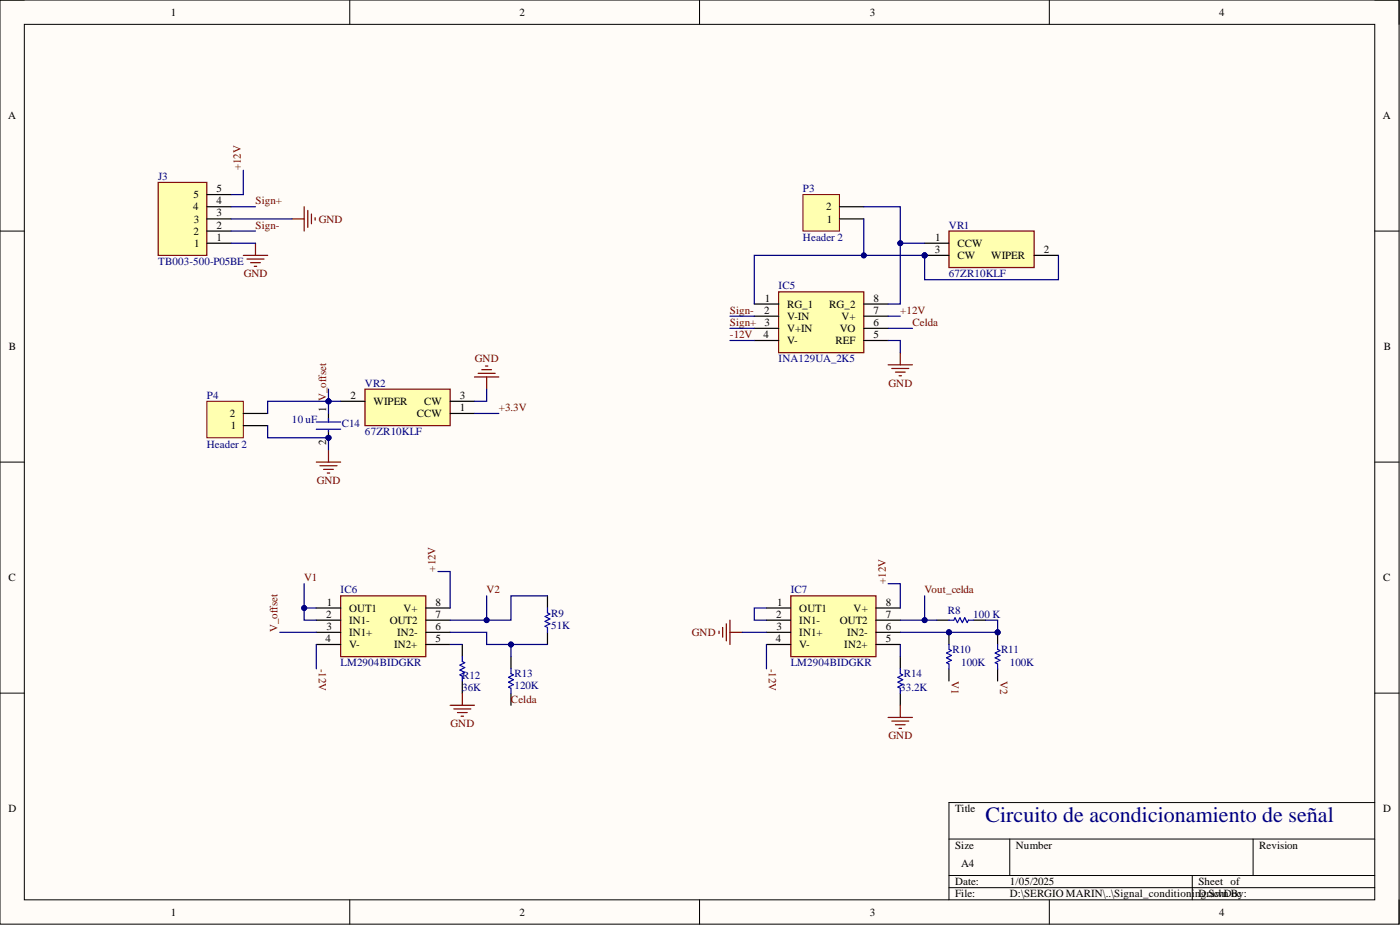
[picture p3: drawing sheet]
<svg xmlns="http://www.w3.org/2000/svg" width="292mm" height="193mm" viewBox="0 0 292 193" stroke-linecap="round" stroke-linejoin="round" font-family="sans-serif">
<defs><g id="words">
<text font-size="4.6" fill="#000080" x="205.6" y="171.5">Circuito de acondicionamiento de señal</text>
<g font-size="2.3">
<text x="35.6" y="3.3">1</text>
<text x="108.4" y="3.3">2</text>
<text x="181.5" y="3.3">3</text>
<text x="254.3" y="3.3">4</text>
<text x="1.7" y="24.9">A</text>
<text x="288.5" y="24.9">A</text>
<text x="40.4" y="41.4">5</text>
<text x="45.2" y="40.1">5</text>
<text x="40.3" y="43.9">4</text>
<text x="40.4" y="46.4">3</text>
<text x="45.2" y="47.7">2</text>
<text x="45.2" y="45.2">3</text>
<text x="45.2" y="42.6">4</text>
<text x="172.4" y="43.9">2</text>
<text x="172.5" y="46.4">1</text>
<text x="40.4" y="49">2</text>
<text x="40.5" y="51.5">1</text>
<text x="45.2" y="50.2">1</text>
<text x="195" y="52.8">3</text>
<text x="195.1" y="50.2">1</text>
<text x="199.8" y="51.5">CCW</text>
<text x="217.8" y="52.8">2</text>
<text x="199.8" y="54">CW</text>
<text x="206.8" y="54">WIPER</text>
<text x="159.4" y="65.5">2</text>
<text x="159.6" y="62.9">1</text>
<text x="164.2" y="64.2">RG_1</text>
<text x="173" y="64.2">RG_2</text>
<text x="182.3" y="62.9">8</text>
<text x="182.3" y="65.5">7</text>
<text x="159.3" y="70.5">4</text>
<text x="159.5" y="68">3</text>
<text x="164.2" y="66.7">V-IN</text>
<text x="164.2" y="69.3">V+IN</text>
<text x="164.2" y="71.8">V-</text>
<text x="174.3" y="71.8">REF</text>
<text x="175.2" y="69.3">VO</text>
<text x="175.6" y="66.7">V+</text>
<text x="182.3" y="68">6</text>
<text x="182.3" y="70.5">5</text>
<text x="1.9" y="73.1">B</text>
<text x="288.7" y="73.1">B</text>
<text x="73.1" y="83.2">2</text>
<text x="95.9" y="83.2">3</text>
<text x="48" y="87">2</text>
<text x="48.1" y="89.6">1</text>
<text x="68" y="86" transform="rotate(-90 68 86)">1</text>
<text x="77.9" y="84.5">WIPER</text>
<text x="87" y="87">CCW</text>
<text x="88.5" y="84.5">CW</text>
<text x="95.9" y="85.7">1</text>
<text x="68" y="92.8" transform="rotate(-90 68 92.8)">2</text>
<text x="1.8" y="121.3">C</text>
<text x="288.6" y="121.3">C</text>
<text x="68" y="128.9">2</text>
<text x="68.1" y="131.4">3</text>
<text x="68.2" y="126.3">1</text>
<text x="72.9" y="127.6">OUT1</text>
<text x="72.9" y="130.1">IN1-</text>
<text x="81.3" y="130.1">OUT2</text>
<text x="84.2" y="127.6">V+</text>
<text x="90.9" y="126.3">8</text>
<text x="90.9" y="128.9">7</text>
<text x="90.9" y="131.4">6</text>
<text x="161.9" y="128.9">2</text>
<text x="162" y="131.4">3</text>
<text x="162.1" y="126.3">1</text>
<text x="166.8" y="127.6">OUT1</text>
<text x="166.8" y="130.1">IN1-</text>
<text x="175.2" y="130.1">OUT2</text>
<text x="178.1" y="127.6">V+</text>
<text x="184.8" y="126.3">8</text>
<text x="184.8" y="128.9">7</text>
<text x="184.8" y="131.4">6</text>
<text x="67.9" y="133.9">4</text>
<text x="72.9" y="132.7">IN1+</text>
<text x="72.9" y="135.2">V-</text>
<text x="82.2" y="135.2">IN2+</text>
<text x="82.8" y="132.7">IN2-</text>
<text x="90.9" y="133.9">5</text>
<text x="161.9" y="133.9">4</text>
<text x="166.8" y="132.7">IN1+</text>
<text x="166.8" y="135.2">V-</text>
<text x="176.2" y="135.2">IN2+</text>
<text x="176.8" y="132.7">IN2-</text>
<text x="184.8" y="133.9">5</text>
<text x="1.8" y="169.5">D</text>
<text x="199.3" y="169.5">Title</text>
<text x="288.6" y="169.5">D</text>
<text x="199.3" y="177.1">Size</text>
<text x="212" y="177.1">Number</text>
<text x="262.7" y="177.1">Revision</text>
<text x="199.3" y="184.7">Date:</text>
<text x="200.5" y="180.9">A4</text>
<text x="210.7" y="184.7">1/05/2025</text>
<text x="250" y="184.7">Sheet of</text>
<text x="35.6" y="191">1</text>
<text x="108.4" y="191">2</text>
<text x="181.5" y="191">3</text>
<text x="199.3" y="187.2">File:</text>
<text x="210.7" y="187.2">D:\SERGIO MARIN\..\Signal_conditioni</text>
<text x="249.4" y="187.2">nD.SchDBy:</text>
<text x="250.5" y="187.2">grawn oc</text>
<text x="254.3" y="191">4</text>
</g>
<g font-size="2.3" fill="#800000">
<text x="50.3" y="35.5" transform="rotate(-90 50.3 35.5)">+12V</text>
<text x="53.3" y="42.6">Sign+</text>
<text x="53.3" y="47.7">Sign-</text>
<text x="66.5" y="46.4">GND</text>
<text x="50.9" y="57.8">GND</text>
<text x="152.3" y="65.5">Sign-</text>
<text x="187.8" y="65.5">+12V</text>
<text x="152.3" y="68">Sign+</text>
<text x="152.3" y="70.5">-12V</text>
<text x="190.4" y="68">Celda</text>
<text x="99.1" y="75.6">GND</text>
<text x="68" y="83.7" transform="rotate(-90 68 83.7)">V_offset</text>
<text x="185.4" y="80.7">GND</text>
<text x="104.1" y="85.7">+3.3V</text>
<text x="66.1" y="101">GND</text>
<text x="90.9" y="119.2" transform="rotate(-90 90.9 119.2)">+12V</text>
<text x="63.5" y="121.3">V1</text>
<text x="101.5" y="123.8">V2</text>
<text x="184.8" y="121.8" transform="rotate(-90 184.8 121.8)">+12V</text>
<text x="192.9" y="123.8">Vout_celda</text>
<text x="57.9" y="131.9" transform="rotate(-90 57.9 131.9)">V_offset</text>
<text x="144.3" y="132.7">GND</text>
<text x="66.5" y="139.5" transform="rotate(90 66.5 139.5)">-12V</text>
<text x="160.4" y="139.5" transform="rotate(90 160.4 139.5)">-12V</text>
<text x="198.5" y="142.1" transform="rotate(90 198.5 142.1)">V1</text>
<text x="208.7" y="142.1" transform="rotate(90 208.7 142.1)">V2</text>
<text x="106.6" y="146.6">Celda</text>
<text x="94" y="151.7">GND</text>
<text x="185.4" y="154.2">GND</text>
</g>
<g font-size="2.3" fill="#000080">
<text x="33" y="37.6">J3</text>
<text x="167.5" y="40.1">P3</text>
<text x="198" y="47.7">VR1</text>
<text x="167.5" y="50.2">Header 2</text>
<text x="33" y="55.3">TB003-500-P05BE</text>
<text x="198" y="57.8">67ZR10KLF</text>
<text x="162.5" y="60.4">IC5</text>
<text x="162.5" y="75.6">INA129UA_2K5</text>
<text x="43.2" y="83.2">P4</text>
<text x="76.2" y="80.7">VR2</text>
<text x="60.9" y="88.3">10 uF</text>
<text x="71.3" y="89">C14</text>
<text x="43.2" y="93.4">Header 2</text>
<text x="76.2" y="90.8">67ZR10KLF</text>
<text x="71.1" y="123.8">IC6</text>
<text x="165" y="123.8">IC7</text>
<text x="115" y="128.6">R9</text>
<text x="115" y="131.2">51K</text>
<text x="197.7" y="128.1">R8</text>
<text x="203.1" y="128.9">100 K</text>
<text x="198.8" y="136.2">R10</text>
<text x="208.9" y="136.2">R11</text>
<text x="71.1" y="139">LM2904BIDGKR</text>
<text x="96.5" y="141.6">R12</text>
<text x="107.4" y="141.3">R13</text>
<text x="107.4" y="143.8">120K</text>
<text x="165" y="139">LM2904BIDGKR</text>
<text x="188.6" y="141.3">R14</text>
<text x="200.5" y="139">100K</text>
<text x="210.7" y="139">100K</text>
<text x="96.5" y="144.1">36K</text>
<text x="187.8" y="144.1">33.2K</text>
</g>
</g></defs>
<path d="M0 0h291.9v192.8h-291.9z" fill-rule="evenodd" fill="#fffcf8"/>
<path d="M0 0h291.9v192.8h-291.9z" fill="none" stroke="#000" stroke-width=".21"/>
<path d="M5.1 5.1h281.7v182.6h-281.7z" fill-rule="evenodd" fill="#fffcf8"/>
<g fill="none" stroke="#000" stroke-width=".21">
<path d="M0 0h5.1M5.1 5.1h281.7v182.6h-281.7zM73 0v5.1M146 0v5.1M218.9 0v5.1M286.8 0h5.1v5.1M0 48.2h5.1M286.8 48.2h5.1M0 96.4h5.1M286.8 96.4h5.1M0 144.6h5.1M286.8 144.6h5.1"/>
<path d="M198 175h88.8M210.7 175v7.6M261.4 175v7.6M286.8 167.4h-88.8v20.3M73 187.7v5.1M146 187.7v5.1M198 182.6h88.8M198 185.2h88.8M218.9 187.7v5.1M248.8 182.6v5.1M291.9 187.7v5.1"/>
</g>
<g fill="none" stroke="#800000" stroke-width=".25">
<path d="M50.8 53.3h5M51.5 54h3.6M52.3 54.8h2M53.1 55.6h.5M53.3 50.7v2.6M99 78.6h5.1M99.8 77.9h3.5M100.5 77.1h2M101.3 76.4h.5M101.5 78.6v2.6M185.3 76.1h5.1M186.1 76.9h3.5"/>
<path d="M186.8 77.6h2.1M187.6 78.4h.5M187.8 73.6v2.5"/>
</g>
<circle cx="68.5" cy="83.7" r=".51" fill="#000080"/>
<circle cx="68.5" cy="83.7" r=".51" fill="none" stroke="#000080" stroke-width=".21"/>
<circle cx="68.5" cy="91.3" r=".51" fill="#000080"/>
<circle cx="68.5" cy="91.3" r=".51" fill="none" stroke="#000080" stroke-width=".21"/>
<path d="M68.5 86.3v1.7M68.5 89.8v1.5" fill="none" stroke="#000" stroke-width=".25"/>
<circle cx="68.5" cy="91.3" r=".51" fill="#000080"/>
<circle cx="68.5" cy="91.3" r=".51" fill="none" stroke="#000080" stroke-width=".21"/>
<path d="M66 88h5.1M66 89.6h5.1M68.5 87.3v.7M68.5 89.8v.3M96.5 137v1l.5 .3-1.1 .5 1.1 .5-1.1 .5 1.1 .5-1.1 .5 .6 .2v1.1M106.6 139.5v1l.5 .3-1 .5 1 .5-1 .5 1 .5-1 .5 .5 .3v1M114.2 126.8v1.1l.5 .2-1 .5 1 .5-1 .5 1 .5-1 .5 .5 .3v1M187.8 139.5v1l.5 .3-1 .5 1 .5-1 .5 1 .5-1 .5 .5 .3v1M198 129.4h1l.3-.5 .5 1 .5-1 .5 1 .5-1 .5 1 .3-.5h1" fill="none" stroke="#00f" stroke-width=".25"/>
<path d="M66 96.4h5.1M66.8 97.2h3.5M67.5 97.9h2.1M68.3 98.7h.5M68.5 93.9v2.5M93.9 147.1h5.1M94.7 147.9h3.5M95.4 148.7h2.1M96.2 149.4h.5M96.5 144.6v2.5" fill="none" stroke="#800000" stroke-width=".25"/>
<path d="M96.5 134.5v2.5M106.6 137v2.5M114.2 124.3v2.5M114.2 131.9v2.6M187.8 137v2.5M195.5 129.4h2.5M203.1 129.4h2.5M96.5 142.1v2.5M106.6 144.6v2.5M187.8 144.6v2.5" fill="none" stroke="#000" stroke-width=".25"/>
<circle cx="198" cy="131.9" r=".51" fill="#000080"/>
<circle cx="198" cy="131.9" r=".51" fill="none" stroke="#000080" stroke-width=".21"/>
<path d="M198 131.9v2.6" fill="none" stroke="#000" stroke-width=".25"/>
<circle cx="198" cy="131.9" r=".51" fill="#000080"/>
<circle cx="198" cy="131.9" r=".51" fill="none" stroke="#000080" stroke-width=".21"/>
<path d="M198 139.5v2.6" fill="none" stroke="#000" stroke-width=".25"/>
<path d="M198 134.5v1l.5 .2-1 .5 1 .5-1 .5 1 .5-1 .6 .5 .2v1" fill="none" stroke="#00f" stroke-width=".25"/>
<circle cx="208.1" cy="131.9" r=".51" fill="#000080"/>
<circle cx="208.1" cy="131.9" r=".51" fill="none" stroke="#000080" stroke-width=".21"/>
<path d="M208.1 131.9v2.6" fill="none" stroke="#000" stroke-width=".25"/>
<circle cx="208.1" cy="131.9" r=".51" fill="#000080"/>
<circle cx="208.1" cy="131.9" r=".51" fill="none" stroke="#000080" stroke-width=".21"/>
<path d="M208.1 139.5v2.6" fill="none" stroke="#000" stroke-width=".25"/>
<path d="M208.1 134.5v1l.6 .2-1.1 .5 1.1 .5-1.1 .5 1.1 .5-1.1 .6 .5 .2v1" fill="none" stroke="#00f" stroke-width=".25"/>
<g fill="none" stroke="#800000" stroke-width=".25">
<path d="M60.9 45.7h2.6M63.5 43.1v5.1M64.2 43.9v3.5M65 44.7v2M65.7 45.4v.5M150 131.7v.5M150.8 130.9v2M151.5 130.1v3.6M152.3 129.4v5.1M152.3 131.9h2.5M185.3 149.7h5.1M186.1 150.4h3.5"/>
<path d="M186.8 151.2h2.1M187.6 152h.5M187.8 147.1v2.6"/>
</g>
<path d="M167.5 40.6h7.6v7.6h-7.6z" fill-rule="evenodd" fill="#ffffb0"/>
<path d="M167.5 40.6h7.6v7.6h-7.6z" fill="none" stroke="#800000" stroke-width=".21"/>
<path d="M175.1 45.7h5.1M175.1 43.1h5.1" fill="none" stroke="#000" stroke-width=".25"/>
<path d="M43.2 83.7h7.6v7.6h-7.6z" fill-rule="evenodd" fill="#ffffb0"/>
<path d="M43.2 83.7h7.6v7.6h-7.6z" fill="none" stroke="#800000" stroke-width=".21"/>
<path d="M50.8 88.8h5M50.8 86.3h5" fill="none" stroke="#000" stroke-width=".25"/>
<path d="M71.1 124.3h17.7v12.7h-17.7z" fill-rule="evenodd" fill="#ffffb0"/>
<path d="M71.1 124.3h17.7v12.7h-17.7z" fill="none" stroke="#800000" stroke-width=".25"/>
<path d="M66 126.8h5.1M66 129.4h5.1M66 131.9h5.1M66 134.5h5.1M88.8 126.8h5.1M88.8 129.4h5.1M88.8 131.9h5.1M88.8 134.5h5.1" fill="none" stroke="#000" stroke-width=".25"/>
<path d="M165 124.3h17.8v12.7h-17.8z" fill-rule="evenodd" fill="#ffffb0"/>
<path d="M165 124.3h17.8v12.7h-17.8z" fill="none" stroke="#800000" stroke-width=".25"/>
<path d="M159.9 126.8h5.1M159.9 129.4h5.1M159.9 131.9h5.1M159.9 134.5h5.1M182.8 126.8h5M182.8 129.4h5M182.8 131.9h5M182.8 134.5h5" fill="none" stroke="#000" stroke-width=".25"/>
<circle cx="192.9" cy="53.3" r=".51" fill="#000080"/>
<circle cx="192.9" cy="53.3" r=".51" fill="none" stroke="#000080" stroke-width=".21"/>
<path d="M198 48.2h17.8v7.6h-17.8z" fill-rule="evenodd" fill="#ffffb0"/>
<path d="M198 48.2h17.8v7.6h-17.8z" fill="none" stroke="#800000" stroke-width=".25"/>
<path d="M192.9 50.7h5.1M192.9 53.3h5.1M215.8 53.3h5" fill="none" stroke="#000" stroke-width=".25"/>
<circle cx="192.9" cy="53.3" r=".51" fill="#000080"/>
<circle cx="192.9" cy="53.3" r=".51" fill="none" stroke="#000080" stroke-width=".21"/>
<path d="M76.2 81.2h17.7v7.6h-17.7z" fill-rule="evenodd" fill="#ffffb0"/>
<path d="M76.2 81.2h17.7v7.6h-17.7z" fill="none" stroke="#800000" stroke-width=".25"/>
<path d="M71.1 83.7h5.1M93.9 86.3h5.1M93.9 83.7h5.1" fill="none" stroke="#000" stroke-width=".25"/>
<path d="M33 38.1h10.2v15.2h-10.2z" fill-rule="evenodd" fill="#ffffb0"/>
<path d="M33 38.1h10.2v15.2h-10.2z" fill="none" stroke="#800000" stroke-width=".25"/>
<path d="M43.2 50.7h5M43.2 48.2h5M43.2 45.7h5M43.2 43.1h5M43.2 40.6h5" fill="none" stroke="#000" stroke-width=".25"/>
<path d="M162.5 60.9h17.7v12.7h-17.7z" fill-rule="evenodd" fill="#ffffb0"/>
<path d="M162.5 60.9h17.7v12.7h-17.7z" fill="none" stroke="#800000" stroke-width=".25"/>
<path d="M157.4 63.4h5.1M157.4 66h5.1M157.4 68.5h5.1M157.4 71h5.1M180.2 63.4h5.1M180.2 66h5.1M180.2 68.5h5.1M180.2 71h5.1" fill="none" stroke="#000" stroke-width=".25"/>
<path d="M48.2 43.1h5.1M99 86.3h5.1M101.5 81.2v2.5h-2.5M66 126.8h-2.5v2.6h2.5" fill="none" stroke="#000080" stroke-width=".25"/>
<circle cx="63.5" cy="126.8" r=".51" fill="#000080"/>
<circle cx="63.5" cy="126.8" r=".51" fill="none" stroke="#000080" stroke-width=".21"/>
<path d="M58.4 131.9h7.6M63.5 121.8v5" fill="none" stroke="#000080" stroke-width=".25"/>
<circle cx="63.5" cy="126.8" r=".51" fill="#000080"/>
<circle cx="63.5" cy="126.8" r=".51" fill="none" stroke="#000080" stroke-width=".21"/>
<path d="M93.9 134.5h2.6M187.8 129.4h7.7M187.8 134.5v2.5" fill="none" stroke="#000080" stroke-width=".25"/>
<circle cx="192.9" cy="129.4" r=".51" fill="#000080"/>
<circle cx="192.9" cy="129.4" r=".51" fill="none" stroke="#000080" stroke-width=".21"/>
<path d="M205.6 129.4h2.5v2.5h-20.3" fill="none" stroke="#000080" stroke-width=".25"/>
<circle cx="198" cy="131.9" r=".51" fill="#000080"/>
<circle cx="198" cy="131.9" r=".51" fill="none" stroke="#000080" stroke-width=".21"/>
<circle cx="208.1" cy="131.9" r=".51" fill="#000080"/>
<circle cx="208.1" cy="131.9" r=".51" fill="none" stroke="#000080" stroke-width=".21"/>
<path d="M91.4 119.2h2.5v7.6M154.8 131.9h5.1M159.9 126.8h-2.5v2.6h2.5M185.3 121.8h2.5v5M192.9 124.3v5.1" fill="none" stroke="#000080" stroke-width=".25"/>
<circle cx="192.9" cy="129.4" r=".51" fill="#000080"/>
<circle cx="192.9" cy="129.4" r=".51" fill="none" stroke="#000080" stroke-width=".21"/>
<path d="M50.8 35.5v5.1h-2.6M48.2 45.7h12.7M48.2 50.7h5.1M48.2 48.2h5.1M93.9 131.9h7.6v2.6h5.1v2.5" fill="none" stroke="#000080" stroke-width=".25"/>
<circle cx="106.6" cy="134.5" r=".51" fill="#000080"/>
<circle cx="106.6" cy="134.5" r=".51" fill="none" stroke="#000080" stroke-width=".21"/>
<path d="M106.6 134.5h7.6" fill="none" stroke="#000080" stroke-width=".25"/>
<circle cx="106.6" cy="134.5" r=".51" fill="#000080"/>
<circle cx="106.6" cy="134.5" r=".51" fill="none" stroke="#000080" stroke-width=".21"/>
<path d="M101.5 124.3v5.1" fill="none" stroke="#000080" stroke-width=".25"/>
<circle cx="101.5" cy="129.4" r=".51" fill="#000080"/>
<circle cx="101.5" cy="129.4" r=".51" fill="none" stroke="#000080" stroke-width=".21"/>
<path d="M68.5 81.2v2.5h2.6M66 134.5v5" fill="none" stroke="#000080" stroke-width=".25"/>
<circle cx="68.5" cy="83.7" r=".51" fill="#000080"/>
<circle cx="68.5" cy="83.7" r=".51" fill="none" stroke="#000080" stroke-width=".21"/>
<path d="M114.2 124.3h-7.6v5.1h-12.7" fill="none" stroke="#000080" stroke-width=".25"/>
<circle cx="101.5" cy="129.4" r=".51" fill="#000080"/>
<circle cx="101.5" cy="129.4" r=".51" fill="none" stroke="#000080" stroke-width=".21"/>
<path d="M68.5 83.7v2.6" fill="none" stroke="#000080" stroke-width=".25"/>
<circle cx="68.5" cy="83.7" r=".51" fill="#000080"/>
<circle cx="68.5" cy="83.7" r=".51" fill="none" stroke="#000080" stroke-width=".21"/>
<path d="M68.5 83.7h-12.7v2.6M159.9 134.5v5" fill="none" stroke="#000080" stroke-width=".25"/>
<circle cx="68.5" cy="83.7" r=".51" fill="#000080"/>
<circle cx="68.5" cy="83.7" r=".51" fill="none" stroke="#000080" stroke-width=".21"/>
<path d="M55.8 88.8v2.5h12.7v2.6" fill="none" stroke="#000080" stroke-width=".25"/>
<circle cx="68.5" cy="91.3" r=".51" fill="#000080"/>
<circle cx="68.5" cy="91.3" r=".51" fill="none" stroke="#000080" stroke-width=".21"/>
<path d="M192.9 53.3v5.1h27.9v-5.1M152.3 66h5.1M152.3 68.5h5.1M152.3 71h5.1M185.3 71h2.5v2.6M185.3 66h2.5M185.3 68.5h5.1" fill="none" stroke="#000080" stroke-width=".25"/>
<circle cx="192.9" cy="53.3" r=".51" fill="#000080"/>
<circle cx="192.9" cy="53.3" r=".51" fill="none" stroke="#000080" stroke-width=".21"/>
<path d="M180.2 43.1h7.6v7.6" fill="none" stroke="#000080" stroke-width=".25"/>
<circle cx="187.8" cy="50.7" r=".51" fill="#000080"/>
<circle cx="187.8" cy="50.7" r=".51" fill="none" stroke="#000080" stroke-width=".21"/>
<path d="M192.9 50.7h-5.1v12.7h-2.5" fill="none" stroke="#000080" stroke-width=".25"/>
<circle cx="187.8" cy="50.7" r=".51" fill="#000080"/>
<circle cx="187.8" cy="50.7" r=".51" fill="none" stroke="#000080" stroke-width=".21"/>
<path d="M180.2 45.7v7.6" fill="none" stroke="#000080" stroke-width=".25"/>
<circle cx="180.2" cy="53.3" r=".51" fill="#000080"/>
<circle cx="180.2" cy="53.3" r=".51" fill="none" stroke="#000080" stroke-width=".21"/>
<path d="M192.9 53.3h-35.5v10.1" fill="none" stroke="#000080" stroke-width=".25"/>
<circle cx="192.9" cy="53.3" r=".51" fill="#000080"/>
<circle cx="192.9" cy="53.3" r=".51" fill="none" stroke="#000080" stroke-width=".21"/>
<circle cx="180.2" cy="53.3" r=".51" fill="#000080"/>
<circle cx="180.2" cy="53.3" r=".51" fill="none" stroke="#000080" stroke-width=".21"/>
<use href="#words"/>
</svg>
